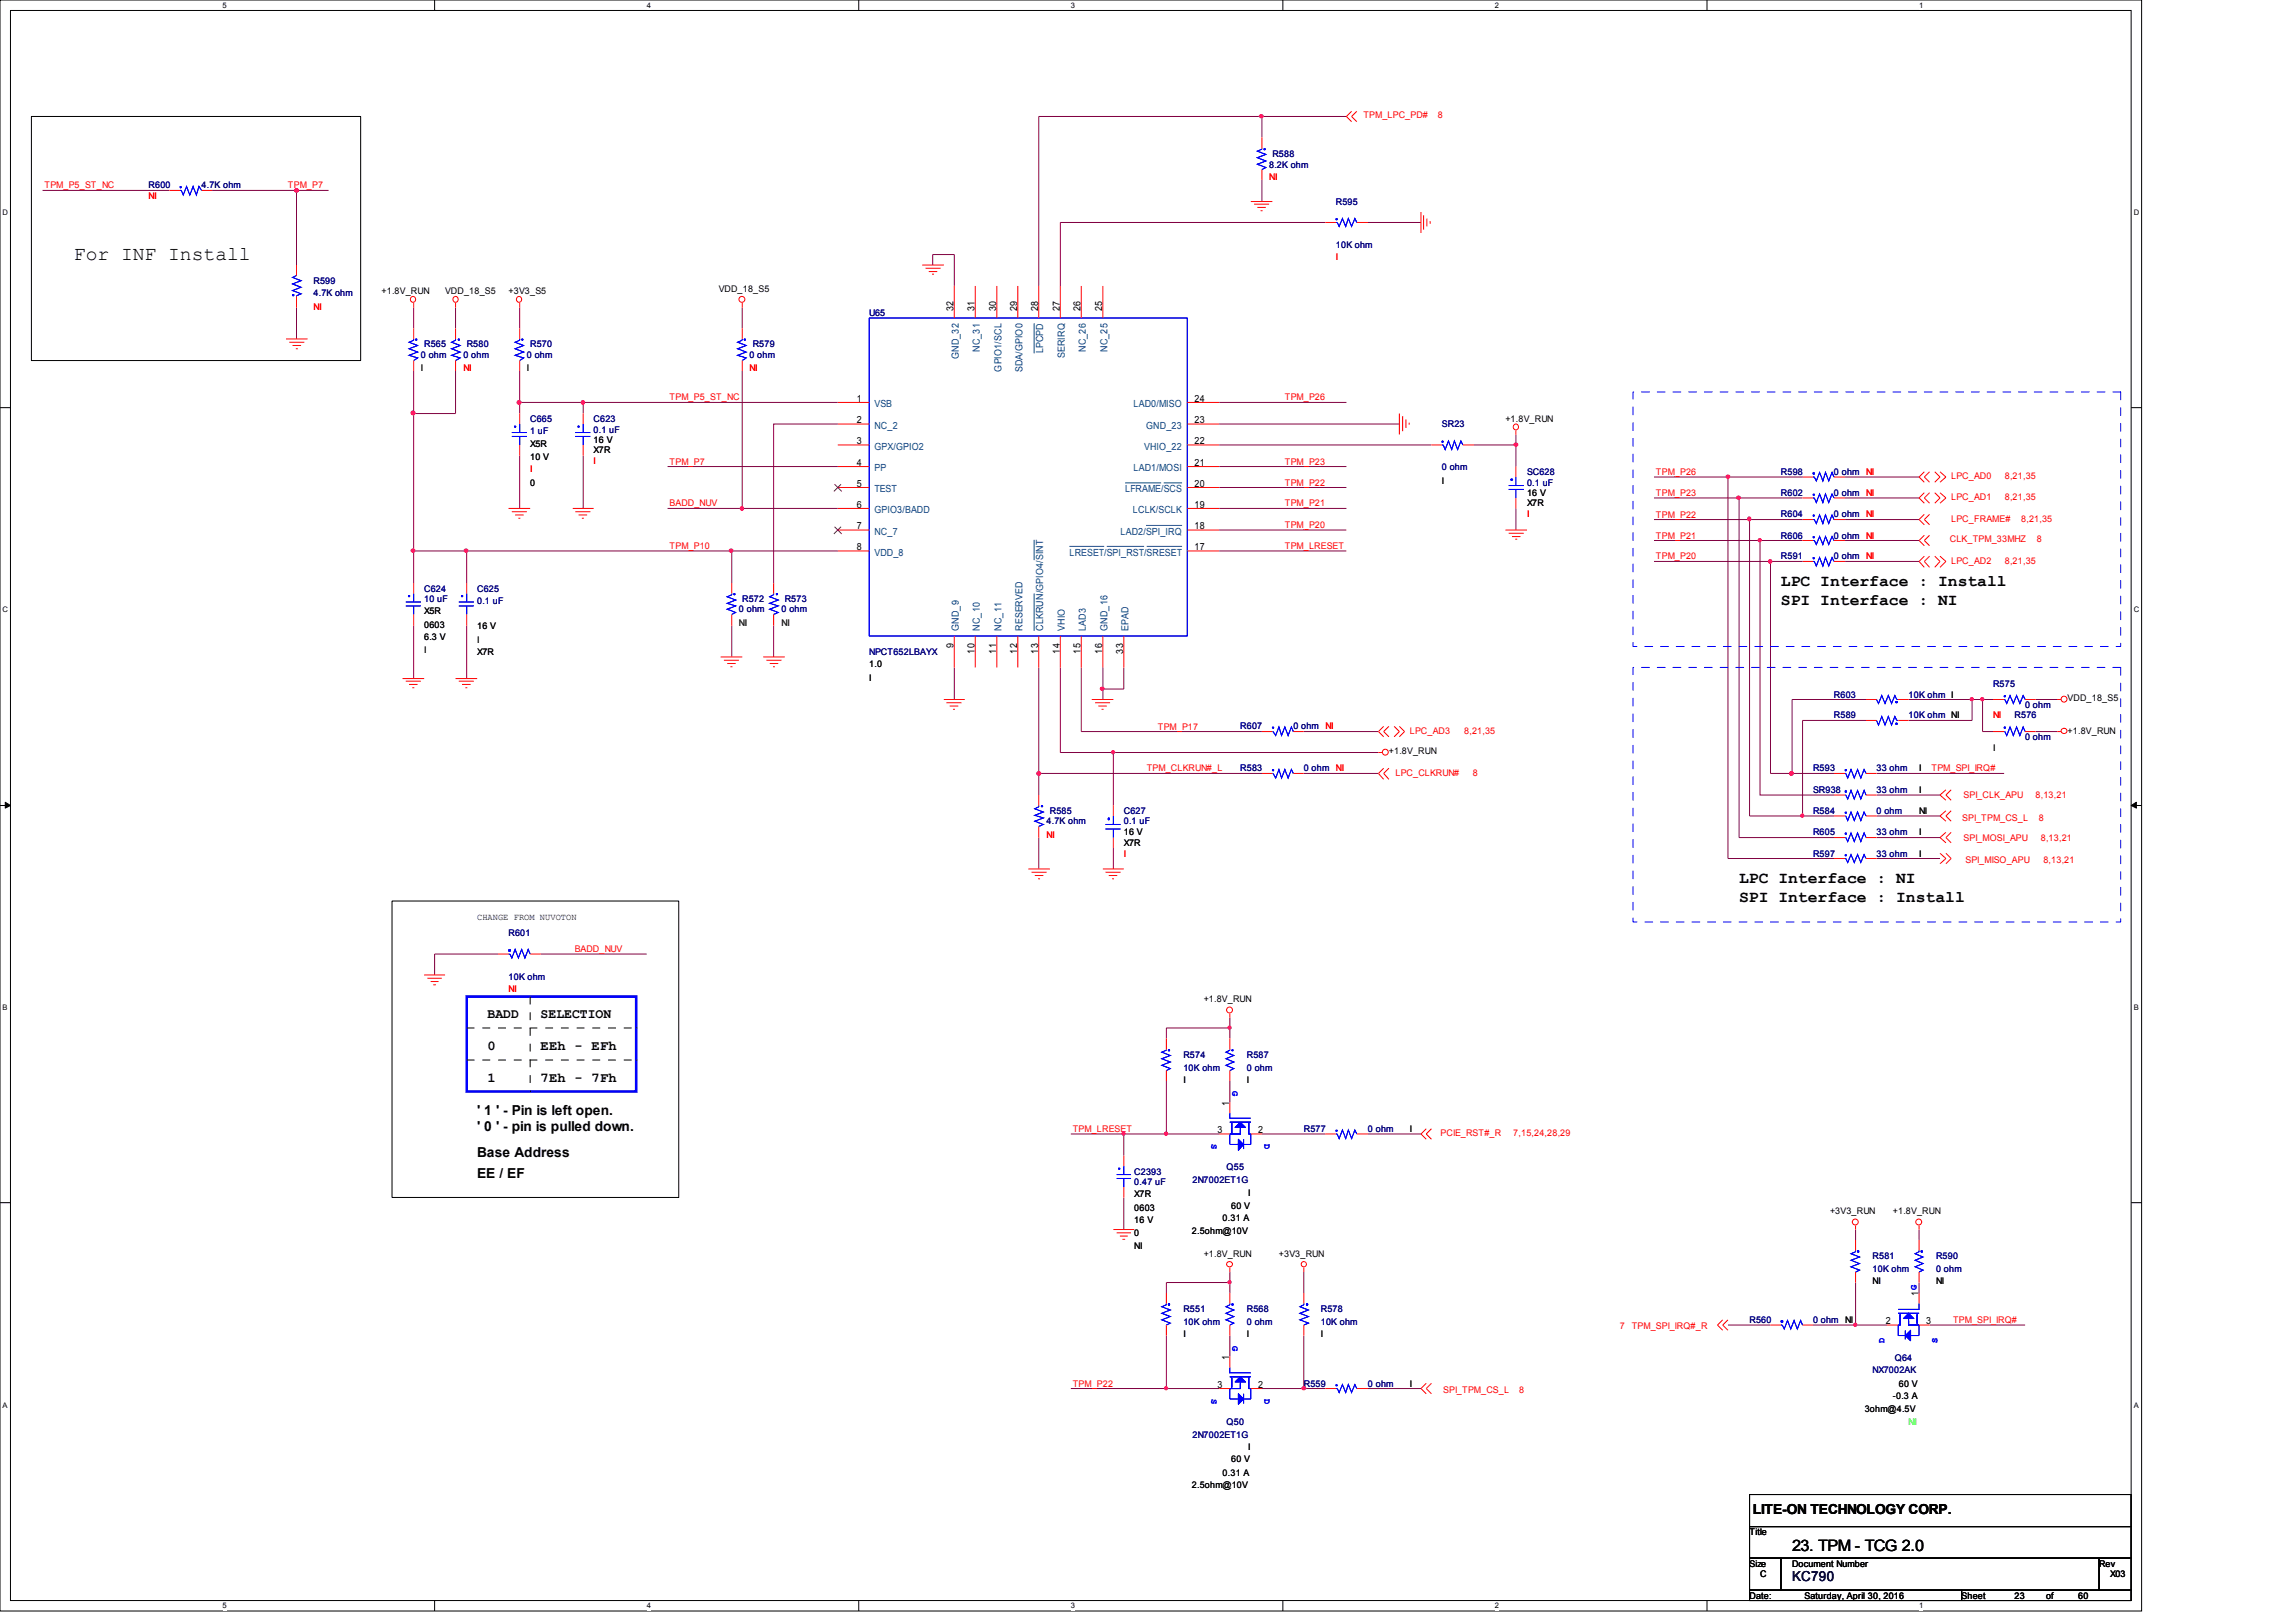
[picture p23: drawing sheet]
<svg xmlns="http://www.w3.org/2000/svg" width="297mm" height="210mm" viewBox="0 0 297 210" stroke-linecap="round" stroke-linejoin="round" font-family="sans-serif">
<defs><g id="words">
<text font-size="2.5" x="9.6" y="33.6">For INF Install</text>
<g font-size="2.1">
<text x="230.4" y="75.9">LPC Interface : Install</text>
<text x="230.4" y="78.3">SPI Interface : NI</text>
<text x="225" y="114.2">LPC Interface : NI</text>
<text x="225" y="116.7">SPI Interface : Install</text>
</g>
<text font-size="2" x="231.8" y="200.7">23. TPM - TCG 2.0</text>
<g font-size="1.8">
<text x="63.1" y="131.7">BADD</text>
<text x="69.9" y="131.7">SELECTION</text>
<text x="63.1" y="135.8">0</text>
<text x="69.9" y="135.8">EEh - EFh</text>
<text x="63.1" y="140">1</text>
<text x="69.9" y="140">7Eh - 7Fh</text>
<text x="61.7" y="144.3">' 1 ' - Pin is left open.</text>
<text x="61.7" y="146.4">' 0 ' - pin is pulled down.</text>
<text x="61.7" y="149.7">Base Address</text>
<text x="61.7" y="152.5">EE / EF</text>
<text x="226.7" y="195.9">LITE-ON TECHNOLOGY CORP.</text>
</g>
<text font-size="1.8" fill="#000040" x="231.8" y="204.6">KC790</text>
<g font-size="1.3">
<text x="123.4" y="40.2" transform="rotate(-90 123.4 40.2)">32</text>
<text x="126.1" y="40.2" transform="rotate(-90 126.1 40.2)">31</text>
<text x="128.9" y="40.2" transform="rotate(-90 128.9 40.2)">30</text>
<text x="131.6" y="40.2" transform="rotate(-90 131.6 40.2)">29</text>
<text x="134.3" y="40.2" transform="rotate(-90 134.3 40.2)">28</text>
<text x="137.1" y="40.2" transform="rotate(-90 137.1 40.2)">27</text>
<text x="139.8" y="40.2" transform="rotate(-90 139.8 40.2)">26</text>
<text x="142.6" y="40.2" transform="rotate(-90 142.6 40.2)">25</text>
<text x="110.8" y="52">1</text>
<text x="154.5" y="52">24</text>
<text x="110.8" y="54.8">2</text>
<text x="110.8" y="57.5">3</text>
<text x="154.5" y="54.8">23</text>
<text x="154.5" y="57.5">22</text>
<text x="110.8" y="60.3">4</text>
<text x="110.8" y="63">5</text>
<text x="110.8" y="65.7">6</text>
<text x="154.5" y="60.3">21</text>
<text x="154.5" y="65.7">19</text>
<text x="154.5" y="63">20</text>
<text x="110.8" y="68.5">7</text>
<text x="110.8" y="71.2">8</text>
<text x="154.5" y="71.2">17</text>
<text x="154.5" y="68.5">18</text>
<text x="123.4" y="83.9" transform="rotate(-90 123.4 83.9)">9</text>
<text x="126.1" y="84.6" transform="rotate(-90 126.1 84.6)">10</text>
<text x="128.9" y="84.6" transform="rotate(-90 128.9 84.6)">11</text>
<text x="131.6" y="84.6" transform="rotate(-90 131.6 84.6)">12</text>
<text x="134.3" y="84.6" transform="rotate(-90 134.3 84.6)">13</text>
<text x="137.1" y="84.6" transform="rotate(-90 137.1 84.6)">14</text>
<text x="139.8" y="84.6" transform="rotate(-90 139.8 84.6)">15</text>
<text x="142.6" y="84.6" transform="rotate(-90 142.6 84.6)">16</text>
<text x="145.3" y="84.6" transform="rotate(-90 145.3 84.6)">33</text>
<text x="159" y="143.1" transform="rotate(-90 159 143.1)">1</text>
<text x="157.5" y="146.6">3</text>
<text x="162.7" y="146.6">2</text>
<text x="248.2" y="167.7" transform="rotate(-90 248.2 167.7)">1 G</text>
<text x="243.9" y="171.4">2</text>
<text x="249.2" y="171.4">3</text>
<text x="157.5" y="179.6">3</text>
<text x="159" y="176" transform="rotate(-90 159 176)">1</text>
<text x="162.7" y="179.6">2</text>
</g>
<g font-size="1.3" fill="#004080">
<text x="124" y="46.5" transform="rotate(-90 124 46.5)">GND_32</text>
<text x="126.7" y="45.6" transform="rotate(-90 126.7 45.6)">NC_31</text>
<text x="135" y="45.7" transform="rotate(-90 135 45.7)">LPCPD</text>
<text x="137.8" y="46.3" transform="rotate(-90 137.8 46.3)">SERIRQ</text>
<text x="140.5" y="45.6" transform="rotate(-90 140.5 45.6)">NC_26</text>
<text x="143.3" y="45.6" transform="rotate(-90 143.3 45.6)">NC_25</text>
<text x="113.1" y="52.7">VSB</text>
<text x="129.5" y="48.1" transform="rotate(-90 129.5 48.1)">GPIO1/SCL</text>
<text x="132.2" y="48.2" transform="rotate(-90 132.2 48.2)">SDA/GPIO0</text>
<text x="146.6" y="52.7">LAD0/MISO</text>
<text x="113.1" y="55.5">NC_2</text>
<text x="113.1" y="58.2">GPX/GPIO2</text>
<text x="148" y="58.2">VHIO_22</text>
<text x="148.3" y="55.5">GND_23</text>
<text x="113.1" y="61">PP</text>
<text x="113.1" y="63.7">TEST</text>
<text x="145.5" y="63.7">LFRAME/SCS</text>
<text x="146.6" y="61">LAD1/MOSI</text>
<text x="113.1" y="66.4">GPIO3/BADD</text>
<text x="113.1" y="69.2">NC_7</text>
<text x="113.1" y="71.9">VDD_8</text>
<text x="138.3" y="71.9">LRESET/SPI_RST/SRESET</text>
<text x="144.9" y="69.2">LAD2/SPI_IRQ</text>
<text x="146.6" y="66.4">LCLK/SCLK</text>
<text x="124" y="81.6" transform="rotate(-90 124 81.6)">GND_9</text>
<text x="126.7" y="81.6" transform="rotate(-90 126.7 81.6)">NC_10</text>
<text x="129.5" y="81.6" transform="rotate(-90 129.5 81.6)">NC_11</text>
<text x="132.2" y="81.6" transform="rotate(-90 132.2 81.6)">RESERVED</text>
<text x="135" y="81.6" transform="rotate(-90 135 81.6)">CLKRUN/GPIO4/SINT</text>
<text x="137.8" y="81.6" transform="rotate(-90 137.8 81.6)">VHIO</text>
<text x="140.5" y="81.6" transform="rotate(-90 140.5 81.6)">LAD3</text>
<text x="143.3" y="81.6" transform="rotate(-90 143.3 81.6)">GND_16</text>
<text x="146" y="81.6" transform="rotate(-90 146 81.6)">EPAD</text>
</g>
<g font-size="1.2" fill="#f00">
<text x="176.4" y="15.3">TPM_LPC_PD#</text>
<text x="186" y="15.3">8</text>
<text x="164.2" y="23.3">NI</text>
<text x="5.8" y="24.4">TPM_P5_ST_NC</text>
<text x="19.2" y="25.7">NI</text>
<text x="37.3" y="24.4">TPM_P7</text>
<text x="172.8" y="33.7">I</text>
<text x="40.6" y="40">NI</text>
<text x="59.9" y="48">NI</text>
<text x="86.6" y="51.8">TPM_P5_ST_NC</text>
<text x="96.9" y="48">NI</text>
<text x="166.2" y="51.8">TPM_P26</text>
<text x="68.6" y="61.1">I</text>
<text x="76.8" y="60">I</text>
<text x="86.6" y="60.1">TPM_P7</text>
<text x="86.6" y="65.5">BADD_NUV</text>
<text x="166.2" y="62.8">TPM_P22</text>
<text x="166.2" y="65.5">TPM_P21</text>
<text x="166.2" y="60.1">TPM_P23</text>
<text x="214.2" y="61.5">TPM_P26</text>
<text x="214.2" y="64.2">TPM_P23</text>
<text x="252.4" y="64.7">LPC_AD1</text>
<text x="252.4" y="62">LPC_AD0</text>
<text x="259.3" y="64.7">8,21,35</text>
<text x="259.3" y="62">8,21,35</text>
<text x="86.6" y="71">TPM_P10</text>
<text x="166.2" y="71">TPM_LRESET</text>
<text x="166.2" y="68.3">TPM_P20</text>
<text x="197.5" y="66.9">I</text>
<text x="214.2" y="69.7">TPM_P21</text>
<text x="214.2" y="67">TPM_P22</text>
<text x="252.2" y="70.2">CLK_TPM_33MHZ</text>
<text x="252.4" y="67.5">LPC_FRAME#</text>
<text x="261.5" y="67.5">8,21,35</text>
<text x="263.5" y="70.2">8</text>
<text x="214.2" y="72.4">TPM_P20</text>
<text x="252.4" y="73">LPC_AD2</text>
<text x="259.3" y="73">8,21,35</text>
<text x="149.8" y="94.4">TPM_P17</text>
<text x="182.4" y="94.9">LPC_AD3</text>
<text x="189.4" y="94.9">8,21,35</text>
<text x="257.8" y="93">NI</text>
<text x="148.3" y="99.8">TPM_CLKRUN#_L</text>
<text x="180.5" y="100.4">LPC_CLKRUN#</text>
<text x="190.5" y="100.4">8</text>
<text x="249.9" y="99.8">TPM_SPI_IRQ#</text>
<text x="253.8" y="106.2">SPI_TPM_CS_L</text>
<text x="254" y="103.3">SPI_CLK_APU</text>
<text x="263.3" y="103.3">8,13,21</text>
<text x="263.7" y="106.2">8</text>
<text x="135.4" y="108.4">NI</text>
<text x="145.4" y="110.8">I</text>
<text x="254" y="108.8">SPI_MOSI_APU</text>
<text x="254.3" y="111.7">SPI_MISO_APU</text>
<text x="264" y="108.8">8,13,21</text>
<text x="264.3" y="111.7">8,13,21</text>
<text x="74.3" y="123.2">BADD_NUV</text>
<text x="65.8" y="128.4">NI</text>
<text x="138.8" y="146.5">TPM_LRESET</text>
<text x="186.4" y="147">PCIE_RST#_R</text>
<text x="195.7" y="147">7,15,24,28,29</text>
<text x="209.6" y="172">7</text>
<text x="211.1" y="172">TPM_SPI_IRQ#_R</text>
<text x="252.6" y="171.2">TPM_SPI_IRQ#</text>
<text x="138.8" y="179.4">TPM_P22</text>
<text x="186.7" y="180.3">SPI_TPM_CS_L</text>
<text x="196.5" y="180.3">8</text>
</g>
<g font-size="1.2" fill="#000080">
<text x="164.2" y="21.7">8.2K ohm</text>
<text x="164.6" y="20.3">R588</text>
<text x="19.2" y="24.4">R600</text>
<text x="26.1" y="24.4">4.7K ohm</text>
<text x="172.8" y="26.5">R595</text>
<text x="172.8" y="32.1">10K ohm</text>
<text x="40.6" y="36.7">R599</text>
<text x="40.6" y="38.4">4.7K ohm</text>
<text x="112.4" y="40.9">U65</text>
<text x="54.4" y="46.3">0 ohm</text>
<text x="54.9" y="45">R565</text>
<text x="59.9" y="46.3">0 ohm</text>
<text x="60.4" y="45">R580</text>
<text x="68.2" y="46.3">0 ohm</text>
<text x="68.6" y="45">R570</text>
<text x="96.9" y="46.3">0 ohm</text>
<text x="97.4" y="45">R579</text>
<text x="68.6" y="54.6">C665</text>
<text x="68.6" y="56.2">1 uF</text>
<text x="76.8" y="54.6">C623</text>
<text x="76.8" y="56">0.1 uF</text>
<text x="186.5" y="55.3">SR23</text>
<text x="186.5" y="60.9">0 ohm</text>
<text x="197.5" y="61.5">SC628</text>
<text x="197.5" y="62.8">0.1 uF</text>
<text x="230.4" y="64.2">R602</text>
<text x="230.4" y="61.5">R598</text>
<text x="237.2" y="64.2">0 ohm NI</text>
<text x="237.2" y="61.5">0 ohm NI</text>
<text x="230.4" y="66.9">R604</text>
<text x="230.4" y="69.7">R606</text>
<text x="237.2" y="66.9">0 ohm NI</text>
<text x="237.2" y="69.7">0 ohm NI</text>
<text x="54.9" y="76.5">C624</text>
<text x="54.9" y="77.9">10 uF</text>
<text x="61.7" y="76.5">C625</text>
<text x="96" y="77.9">R572</text>
<text x="101.5" y="77.9">R573</text>
<text x="230.4" y="72.4">R591</text>
<text x="237.2" y="72.4">0 ohm NI</text>
<text x="61.7" y="78.1">0.1 uF</text>
<text x="95.6" y="79.2">0 ohm</text>
<text x="101.1" y="79.2">0 ohm</text>
<text x="112.4" y="84.8">NPCT652LBAYX</text>
<text x="257.8" y="88.9">R575</text>
<text x="160.4" y="94.3">R607</text>
<text x="167.3" y="94.3">0 ohm NI</text>
<text x="237.2" y="90.3">R603</text>
<text x="237.2" y="93">R589</text>
<text x="246.9" y="90.3">10K ohm I</text>
<text x="246.9" y="93">10K ohm NI</text>
<text x="260.6" y="93">R576</text>
<text x="262" y="91.6">0 ohm</text>
<text x="262" y="95.8">0 ohm</text>
<text x="160.4" y="99.8">R583</text>
<text x="168.7" y="99.8">0 ohm NI</text>
<text x="234.5" y="99.8">R593</text>
<text x="242.7" y="99.8">33 ohm</text>
<text x="135.4" y="106.7">4.7K ohm</text>
<text x="135.8" y="105.3">R585</text>
<text x="145.4" y="105.3">C627</text>
<text x="145.4" y="106.7">0.1 uF</text>
<text x="234.5" y="105.3">R584</text>
<text x="234.5" y="102.6">SR938</text>
<text x="242.7" y="105.3">0 ohm</text>
<text x="242.7" y="102.6">33 ohm</text>
<text x="234.5" y="108">R605</text>
<text x="234.5" y="110.8">R597</text>
<text x="242.7" y="108">33 ohm</text>
<text x="242.7" y="110.8">33 ohm</text>
<text x="65.8" y="121.1">R601</text>
<text x="65.8" y="126.7">10K ohm</text>
<text x="153.1" y="136.9">R574</text>
<text x="161.3" y="136.9">R587</text>
<text x="153.1" y="138.5">10K ohm</text>
<text x="161.3" y="138.5">0 ohm</text>
<text x="168.7" y="146.5">R577</text>
<text x="177" y="146.5">0 ohm</text>
<text x="146.7" y="152">C2393</text>
<text x="146.7" y="153.3">0.47 uF</text>
<text x="154.3" y="153.1">2N7002ET1G</text>
<text x="158.7" y="151.4">Q55</text>
<text x="242.2" y="162.9">R581</text>
<text x="242.2" y="164.6">10K ohm</text>
<text x="250.4" y="162.9">R590</text>
<text x="250.4" y="164.6">0 ohm</text>
<text x="153.1" y="169.8">R551</text>
<text x="153.1" y="171.5">10K ohm</text>
<text x="161.3" y="169.8">R568</text>
<text x="161.3" y="171.5">0 ohm</text>
<text x="170.9" y="169.8">R578</text>
<text x="170.9" y="171.5">10K ohm</text>
<text x="226.3" y="171.2">R560</text>
<text x="234.5" y="171.2">0 ohm NI</text>
<text x="168.7" y="179.4">R559</text>
<text x="177" y="179.4">0 ohm</text>
<text x="242.2" y="177.7">NX7002AK</text>
<text x="245.1" y="176.1">Q64</text>
<text x="158.7" y="184.3">Q50</text>
<text x="154.3" y="186">2N7002ET1G</text>
</g>
<g font-size="1.2">
<text x="49.4" y="38.1">+1.8V_RUN</text>
<text x="57.6" y="38.1">VDD_18_S5</text>
<text x="65.8" y="38.1">+3V3_S5</text>
<text x="93" y="37.8">VDD_18_S5</text>
<text x="68.6" y="57.8">X5R</text>
<text x="68.6" y="59.5">10 V</text>
<text x="76.8" y="57.3">16 V</text>
<text x="76.8" y="58.7">X7R</text>
<text x="194.7" y="54.6">+1.8V_RUN</text>
<text x="68.6" y="62.8">0</text>
<text x="186.5" y="62.6">I</text>
<text x="197.5" y="64.2">16 V</text>
<text x="197.5" y="65.5">X7R</text>
<text x="54.9" y="79.5">X5R</text>
<text x="54.9" y="81.2">0603</text>
<text x="54.9" y="82.8">6.3 V</text>
<text x="61.7" y="81.4">16 V</text>
<text x="61.7" y="84.8">X7R</text>
<text x="112.4" y="86.4">1.0</text>
<text x="112.4" y="88.1">I</text>
<text x="267.5" y="90.8">VDD_18_S5</text>
<text x="267.5" y="94.9">+1.8V_RUN</text>
<text x="179.7" y="97.6">+1.8V_RUN</text>
<text x="248.2" y="99.8">I</text>
<text x="248.2" y="105.3">NI</text>
<text x="248.2" y="102.6">I</text>
<text x="145.4" y="108">16 V</text>
<text x="145.4" y="109.5">X7R</text>
<text x="248.2" y="108">I</text>
<text x="248.2" y="110.8">I</text>
<text x="61.7" y="119">CHANGE FROM NUVOTON</text>
<text x="155.7" y="129.7">+1.8V_RUN</text>
<text x="153.1" y="140.1">I</text>
<text x="161.3" y="140.1">I</text>
<text x="182.4" y="146.5">I</text>
<text x="146.7" y="154.9">X7R</text>
<text x="161.5" y="154.7">I</text>
<text x="146.7" y="156.6">0603</text>
<text x="146.7" y="158.2">16 V</text>
<text x="146.7" y="159.9">0</text>
<text x="146.7" y="161.5">NI</text>
<text x="154.2" y="159.7">2.5ohm@10V</text>
<text x="158.2" y="158">0.31 A</text>
<text x="159.3" y="156.4">60 V</text>
<text x="236.7" y="157.1">+3V3_RUN</text>
<text x="244.9" y="157.1">+1.8V_RUN</text>
<text x="155.7" y="162.6">+1.8V_RUN</text>
<text x="165.4" y="162.6">+3V3_RUN</text>
<text x="242.2" y="166.2">NI</text>
<text x="250.4" y="166.2">NI</text>
<text x="153.1" y="173.1">I</text>
<text x="161.3" y="173.1">I</text>
<text x="170.9" y="173.1">I</text>
<text x="182.4" y="179.4">I</text>
<text x="245.6" y="179.4">60 V</text>
<text x="241.2" y="182.7">3ohm@4.5V</text>
<text x="244.9" y="181">-0.3 A</text>
<text x="158.2" y="190.9">0.31 A</text>
<text x="159.3" y="189.2">60 V</text>
<text x="161.5" y="187.6">I</text>
<text x="154.2" y="192.5">2.5ohm@10V</text>
<text x="226.3" y="198.6">Title</text>
<text x="226.3" y="202.7">Size</text>
<text x="231.8" y="202.7">Document Number</text>
<text x="271.5" y="202.7">Rev</text>
<text x="226.3" y="206.8">Date:</text>
<text x="227.7" y="204">C</text>
<text x="233.4" y="206.8">Saturday, April 30, 2016</text>
<text x="253.7" y="206.8">Sheet</text>
<text x="260.6" y="206.8">23</text>
<text x="264.7" y="206.8">of</text>
<text x="268.8" y="206.8">60</text>
<text x="273" y="204">X03</text>
</g>
<g font-size="1.2" fill="#008000">
<text x="54.4" y="48">I</text>
<text x="68.2" y="48">I</text>
<text x="61.7" y="83.1">I</text>
<text x="95.6" y="80.9">NI</text>
<text x="101.1" y="80.9">NI</text>
<text x="54.9" y="84.5">I</text>
<text x="257.8" y="97.1">I</text>
</g>
<g font-size="1.2" fill="#00f">
<text x="159.4" y="141.2" transform="rotate(90 159.4 141.2)">G</text>
<text x="156.7" y="148.1" transform="rotate(90 156.7 148.1)">S</text>
<text x="163.6" y="148.1" transform="rotate(90 163.6 148.1)">D</text>
<text x="247.9" y="166.9" transform="rotate(-90 247.9 166.9)">G</text>
<text x="243.8" y="173.7" transform="rotate(-90 243.8 173.7)">D</text>
<text x="250.6" y="173.7" transform="rotate(-90 250.6 173.7)">S</text>
<text x="159.4" y="174.2" transform="rotate(90 159.4 174.2)">G</text>
<text x="156.7" y="181" transform="rotate(90 156.7 181)">S</text>
<text x="163.6" y="181" transform="rotate(90 163.6 181)">D</text>
</g>
<text font-size="1.2" fill="#0f0" x="246.9" y="184.3">NI</text>
<g font-size="1">
<text x="28.8" y="1">5</text>
<text x="83.7" y="1">4</text>
<text x="138.5" y="1">3</text>
<text x="193.4" y="1">2</text>
<text x="248.2" y="1">1</text>
<text x=".3" y="27.9">D</text>
<text x="276" y="27.9">D</text>
<text x=".3" y="79.2">C</text>
<text x="276" y="79.2">C</text>
<text x=".3" y="130.7">B</text>
<text x="276" y="130.7">B</text>
<text x=".3" y="182.1">A</text>
<text x="276" y="182.1">A</text>
<text x="28.8" y="208.1">5</text>
<text x="83.7" y="208.1">4</text>
<text x="138.5" y="208.1">3</text>
<text x="193.4" y="208.1">2</text>
<text x="248.2" y="208.1">1</text>
</g>
</g></defs>
<path d="M0 0h277v208.4h-277zM1.4 1.4h274.3v205.7h-274.3z" fill="none" stroke="#000" stroke-width=".13"/>
<g fill="#fff">
<path d="M28.8 .2h.5v1.1h-.5z" fill-rule="evenodd"/>
<path d="M28.8 207.3h.5v1.1h-.5z" fill-rule="evenodd"/>
</g>
<path d="M56.2 0v1.4M56.2 207.1v1.3" fill="none" stroke="#000" stroke-width=".13"/>
<g fill="#fff">
<path d="M83.7 .2h.5v1.1h-.5z" fill-rule="evenodd"/>
<path d="M83.7 207.3h.5v1.1h-.5z" fill-rule="evenodd"/>
</g>
<path d="M111.1 0v1.4M111.1 207.1v1.3" fill="none" stroke="#000" stroke-width=".13"/>
<g fill="#fff">
<path d="M138.5 .2h.5v1.1h-.5z" fill-rule="evenodd"/>
<path d="M138.5 207.3h.5v1.1h-.5z" fill-rule="evenodd"/>
</g>
<path d="M165.9 0v1.4M165.9 207.1v1.3" fill="none" stroke="#000" stroke-width=".13"/>
<g fill="#fff">
<path d="M193.4 .2h.5v1.1h-.5z" fill-rule="evenodd"/>
<path d="M193.4 207.3h.5v1.1h-.5z" fill-rule="evenodd"/>
</g>
<path d="M220.8 0v1.4M220.8 207.1v1.3" fill="none" stroke="#000" stroke-width=".13"/>
<g fill="#fff">
<path d="M248.2 .2h.6v1.1h-.6z" fill-rule="evenodd"/>
<path d="M248.2 207.3h.6v1.1h-.6z" fill-rule="evenodd"/>
<path d="M.3 27h.6v1.1h-.6z" fill-rule="evenodd"/>
<path d="M276 27h.6v1.1h-.6z" fill-rule="evenodd"/>
<path d="M.3 78.4h.6v1.1h-.6z" fill-rule="evenodd"/>
<path d="M276 78.4h.6v1.1h-.6z" fill-rule="evenodd"/>
</g>
<path d="M0 52.7h1.4M275.7 52.7h1.3" fill="none" stroke="#000" stroke-width=".13"/>
<g fill="#fff">
<path d="M.3 129.9h.6v1.1h-.6z" fill-rule="evenodd"/>
<path d="M276 129.9h.6v1.1h-.6z" fill-rule="evenodd"/>
</g>
<path d="M0 104.2h1.4M275.7 104.2h1.3" fill="none" stroke="#000" stroke-width=".13"/>
<path d="M.7 103.8l.7 .4-.7 .4zM275.7 104.2l.7-.4v.8z" fill="#000" stroke="#000" stroke-width=".13"/>
<g fill="#fff">
<path d="M.3 181.3h.6v1.1h-.6z" fill-rule="evenodd"/>
<path d="M276 181.3h.6v1.1h-.6z" fill-rule="evenodd"/>
</g>
<path d="M4.1 15.1h42.6v31.6h-42.6zM50.7 116.6h37.1v38.3h-37.1zM0 155.6h1.4M275.7 155.6h1.3M226.3 193.4h49.4v4.1h-49.4zM226.3 197.5h49.4v4.1h-49.4zM226.3 201.6h4.1v4.1h-4.1zM226.3 205.7h27.4v1.4h-27.4zM230.4 201.6h41.1v4.1h-41.1zM253.7 205.7h22v1.4h-22zM271.5 201.6h4.2v4.1h-4.2z" fill="none" stroke="#000" stroke-width=".13"/>
<g fill="none" stroke="#800040" stroke-width=".13">
<path d="M163.2 15.1h11M163.2 15.1h-28.8v21.9M163.2 15.1v2.7M5.5 24.6h16.4M27.4 24.6h15.1M38.4 24.6v9.7M38.4 39.8v4.1M53.5 39.8v2.7M58.9 39.8v2.7M67.2 39.8v2.7M96 39.8v2.7M120.6 34.3v-1.4h2.8v4.1"/>
<path d="M163.2 23.3v2.8M171.4 28.8h-34.2v8.2M177 28.8h6.8M53.5 53.5v17.8M53.5 48v5.5M58.9 48v5.5h-5.4M67.2 52.1h8.2v1.4M67.2 48v4.1M67.2 58.9v6.9M67.2 52.1v1.4M75.4 58.9v6.9M75.4 52.1h33"/>
<path d="M96 48v17.8M108.4 54.9h-8.3v20.5M157.7 52.1h16.5M157.7 54.9h23.3M157.7 57.6h27.5M190.7 57.6h5.4M196.1 56.2v4.2M53.5 71.3v4.1M53.5 71.3h6.9v4.1M60.4 71.3h34.3M86.4 65.8h9.6M86.4 60.4h22"/>
<path d="M94.7 71.3v4.1M94.7 71.3h13.7M96 65.8h12.4M157.7 63.1h16.5M157.7 71.3h16.5M157.7 65.8h16.5M157.7 68.6h16.5M157.7 60.4h16.5M196.1 65.8v2.8M214 61.7h9.5M214 69.9h13.7v33h9.5M214 64.4h11"/>
<path d="M214 72.6h15M214 67.2h12.3M223.5 61.7v49.4h13.7M223.5 61.7h9.7M225 64.4v44h12.2M225 64.4h8.2M226.3 67.2v38.4h6.9M226.3 67.2h6.9M227.7 69.9h5.5M229 72.6v27.5h2.8M229 72.6h4.2M238.7 69.9h9.5"/>
<path d="M238.7 61.7h9.5M238.7 67.2h9.5M238.7 64.4h9.5M238.7 72.6h9.5M53.5 80.9v6.9M60.4 80.9v6.9M94.7 80.9v4.1M100.1 80.9v4.1M123.4 86.4v4.1M134.4 86.4v13.7M137.2 86.4v11h6.8v6.8M139.9 86.4v8.3h23.3"/>
<path d="M142.7 86.4v2.8M142.7 89.2v1.3M144 97.4h34.3M145.4 86.4v2.8h-2.7M168.7 94.7h9.6M241.4 90.5h-9.6v9.6M241.4 93.2h-8.2v12.4M246.9 90.5h8.2M255.1 90.5v2.7h-8.2M255.1 90.5h1.4M256.5 90.5h1.3M256.5 90.5v4.2h1.3"/>
<path d="M263.3 90.5h2.8M263.3 94.7h2.8M134.4 100.1h28.8M134.4 108.4v4M134.4 100.1v2.8M144 109.7v2.7M168.7 100.1h9.6M231.8 100.1h5.4M233.2 105.6h4M242.7 102.9h8.3M242.7 105.6h8.3M242.7 108.4h8.3"/>
<path d="M242.7 111.1h8.3M242.7 100.1h16.5M64.4 123.4h-8.2v2.8M69.9 123.4h13.8M150.9 139.9v6.8h-5.5M159.1 133v1.4M159.1 139.9v2.8M159.1 133h-8.2v1.4M159.1 131.7v1.3M138.5 146.7h6.9v2.8M145.4 154.9v4.2M150.9 146.7h6.8"/>
<path d="M163.2 146.7h8.3M177 146.7h6.8M240 159.1v1.3M248.2 159.1v1.3M150.9 172.8v6.9h-12.4M150.9 179.7h6.8M159.1 165.9v1.4M159.1 172.8v2.7M159.1 165.9h-8.2v1.4M159.1 164.6v1.3M163.2 179.7h5.5M168.7 164.6v2.7"/>
<path d="M168.7 172.8v6.9h2.7M177 179.7h6.8M223.5 171.4h5.5M234.5 171.4h5.5M240 171.4h4.1M240 165.9v5.5M248.2 165.9v1.4M249.6 171.4h12.4"/>
</g>
<g fill="#f0f" stroke="#f0f" stroke-width=".13">
<path d="M223.3 61.5h.4l.1 .2-.1 .1h-.4v-.1z" fill-rule="evenodd"/>
<path d="M224.7 64.2h.4v.2v.1h-.4l-.1-.1z" fill-rule="evenodd"/>
<path d="M53.2 71.1h.4l.1 .1-.1 .2h-.4v-.2z" fill-rule="evenodd"/>
<path d="M94.4 71.1h.4v.1v.2h-.4l-.1-.2z" fill-rule="evenodd"/>
<path d="M163 14.9h.3l.1 .1-.1 .2h-.3l-.1-.2z" fill-rule="evenodd"/>
<path d="M142.4 89h.4v.1v.2h-.4l-.1-.2z" fill-rule="evenodd"/>
<path d="M60.1 71.1h.4v.1v.2h-.4l-.1-.2z" fill-rule="evenodd"/>
<path d="M195.9 57.4h.4v.1v.2h-.4l-.1-.2z" fill-rule="evenodd"/>
<path d="M168.5 179.5h.3l.1 .1-.1 .2h-.3l-.1-.2z" fill-rule="evenodd"/>
<path d="M223.3 61.5h.4l.1 .2-.1 .1h-.4v-.1z" fill-rule="evenodd"/>
<path d="M224.7 64.2h.4v.2v.1h-.4l-.1-.1z" fill-rule="evenodd"/>
<path d="M53.2 71.1h.4l.1 .1-.1 .2h-.4v-.2z" fill-rule="evenodd"/>
<path d="M94.4 71.1h.4v.1v.2h-.4l-.1-.2z" fill-rule="evenodd"/>
<path d="M163 14.9h.3l.1 .1-.1 .2h-.3l-.1-.2z" fill-rule="evenodd"/>
<path d="M142.4 89h.4v.1v.2h-.4l-.1-.2z" fill-rule="evenodd"/>
<path d="M60.1 71.1h.4v.1v.2h-.4l-.1-.2z" fill-rule="evenodd"/>
<path d="M195.9 57.4h.4v.1v.2h-.4l-.1-.2z" fill-rule="evenodd"/>
<path d="M168.5 179.5h.3l.1 .1-.1 .2h-.3l-.1-.2z" fill-rule="evenodd"/>
<circle cx="227.6" cy="69.9" r=".21"/>
<circle cx="233.1" cy="105.5" r=".21"/>
<circle cx="255.1" cy="90.5" r=".21"/>
<circle cx="226.2" cy="67.1" r=".24"/>
<circle cx="229" cy="72.6" r=".24"/>
<circle cx="231.7" cy="100.1" r=".25"/>
<circle cx="144" cy="97.3" r=".21"/>
<circle cx="134.4" cy="100.1" r=".25"/>
<circle cx="38.4" cy="24.6" r=".25"/>
<circle cx="67.1" cy="52.1" r=".25"/>
<circle cx="53.4" cy="53.4" r=".25"/>
<circle cx="75.4" cy="52.1" r=".24"/>
<circle cx="95.9" cy="65.8" r=".24"/>
<circle cx="256.4" cy="90.5" r=".21"/>
<circle cx="150.8" cy="179.6" r=".21"/>
<circle cx="159" cy="165.9" r=".21"/>
<circle cx="150.8" cy="146.7" r=".21"/>
<circle cx="159" cy="133" r=".21"/>
<circle cx="145.3" cy="146.7" r=".21"/>
<circle cx="240" cy="171.4" r=".21"/>
</g>
<g fill="none" stroke="#f00" stroke-width=".13">
<path d="M163.2 17.8v1.4M174.8 14.4l-.6 .7 .6 .6M175.5 14.4l-.7 .7 .7 .6M21.9 24.6h1.4M26.1 24.6h1.3M38.4 34.3v1.3M38.4 38.4v1.4M53.5 39.2v.6M58.9 39.2v.6M67.2 39.2v.6M96 39.2v.6M119.3 34.3h2.8"/>
<path d="M119.7 34.7h2M120.1 35.1h1.1M120.6 35.5h.2M123.4 37v4.1M126.2 37v4.1M128.9 37v4.1M131.7 37v4.1M134.4 37v4.1M137.2 37v4.1M139.9 37v4.1M142.7 37v4.1M161.8 26.1h2.8"/>
<path d="M162.2 26.4h2M162.6 26.8h1.1M163.1 27.3h.2M163.2 21.9v1.4M171.4 28.8h1.4M175.5 28.8h1.5M183.8 27.4v2.7M184.1 27.9v1.8M184.6 28.3v1M185 28.6v.4M37 43.9h2.8M37.4 44.3h2"/>
<path d="M37.8 44.7h1.1M38.3 45.1h.2M53.5 42.5v1.4M53.5 46.7v1.3M58.9 42.5v1.4M58.9 46.7v1.3M67.2 42.5v1.4M67.2 46.7v1.3M67.2 53.5v1.4M67.2 57.6v1.3M75.4 53.5v1.4M75.4 57.6v1.3"/>
<path d="M96 42.5v1.4M96 46.7v1.3M108.4 57.6h4M108.4 52.1h4M108.4 54.9h4M153.6 57.6h4.1M153.6 52.1h4.1M153.6 54.9h4.1M181 53.5v2.7M181.4 53.8v2M181.9 54.3v1.1M182.3 54.7v.2"/>
<path d="M185.2 57.6h1.3M189.2 57.6h1.5M196.1 55.7v.5M53.5 75.4v1.4M53.5 79.5v1.4M60.4 75.4v1.4M60.4 79.5v1.4M65.8 65.8h2.8M66.2 66.2h2M66.6 66.6h1.1M67.1 67.1h.2M74.1 65.8h2.7"/>
<path d="M74.4 66.2h2M74.8 66.6h1.1M75.3 67.1h.2M94.7 75.4v1.4M94.7 79.5v1.4M100.1 75.4v1.4M100.1 79.5v1.4M108.4 60.4h4M108.4 63.1h4M108.4 65.8h4M108.4 68.6h4M108.4 71.3h4"/>
<path d="M153.6 60.4h4.1M153.6 63.1h4.1M153.6 65.8h4.1M153.6 68.6h4.1M153.6 71.3h4.1M194.7 68.6h2.8M195.2 69h1.9M195.6 69.4h1.1M196 69.8h.3M196.1 60.4v1.3M196.1 64.4v1.4M233.2 64.4h1.3"/>
<path d="M233.2 72.6h1.3M233.2 67.2h1.3M233.2 69.9h1.3M233.2 61.7h1.3M237.2 64.4h1.5M237.2 72.6h1.5M237.2 67.2h1.5M237.2 69.9h1.5M237.2 61.7h1.5M248.9 69.3l-.7 .6 .7 .7M248.9 63.8l-.7 .6 .7 .7M248.9 72l-.7 .6 .7 .8"/>
<path d="M248.9 61l-.7 .7 .7 .7M248.9 66.5l-.7 .7 .7 .7M249.6 69.3l-.7 .6 .7 .7M249.6 63.8l-.7 .6 .7 .7M249.6 72l-.7 .6 .7 .8M249.6 61l-.7 .7 .7 .7M249.6 66.5l-.7 .7 .7 .7M250.3 63.8l.7 .6-.7 .7M250.3 72l.7 .6-.7 .8M250.3 61l.7 .7-.7 .7M251 63.8l.7 .6-.7 .7M251 72l.7 .6-.7 .8"/>
<path d="M251 61l.7 .7-.7 .7M52.1 87.8h2.8M52.5 88.1h1.9M52.9 88.6h1.1M53.3 89h.3M58.9 87.8h2.8M59.4 88.1h1.9M59.8 88.6h1.1M60.2 89h.3M93.2 85h2.8M93.6 85.4h2M94.1 85.9h1.1"/>
<path d="M94.5 86.3h.2M98.7 85h2.8M99.1 85.4h2M99.6 85.9h1.1M100 86.3h.2M122.1 90.5h2.7M122.4 90.9h2M122.9 91.4h1.1M123.3 91.8h.2M123.4 82.3v4.1M126.2 82.3v4.1M128.9 82.3v4.1"/>
<path d="M131.7 82.3v4.1M134.4 82.3v4.1M137.2 82.3v4.1M139.9 82.3v4.1M141.2 90.5h2.8M141.6 90.9h2M142.1 91.4h1.1M142.5 91.8h.2M142.7 82.3v4.1M145.4 82.3v4.1M163.2 94.7h1.4M167.3 94.7h1.4"/>
<path d="M178.3 97.4h.5M179 99.4l-.7 .7 .7 .7M179 94l-.7 .7 .7 .6M179.7 99.4l-.7 .7 .7 .7M179.7 94l-.7 .7 .7 .6M180.3 94l.7 .7-.7 .6M181 94l.7 .7-.7 .6M241.4 90.5h1.3M241.4 93.2h1.3M245.5 90.5h1.4M245.5 93.2h1.4M257.8 90.5h1.4"/>
<path d="M257.8 94.7h1.4M262 90.5h1.3M262 94.7h1.3M266.1 90.5h.5M266.1 94.7h.5M133 112.4h2.8M133.4 112.9h2M133.9 113.3h1.1M134.3 113.7h.2M134.4 102.9v1.3M134.4 106.9v1.5M142.7 112.4h2.7"/>
<path d="M143 112.9h1.9M143.4 113.3h1.1M143.8 113.7h.3M144 104.2v1.4M144 108.4v1.3M163.2 100.1h1.4M167.3 100.1h1.4M237.2 105.6h1.5M237.2 102.9h1.5M237.2 108.4h1.5M237.2 100.1h1.5M237.2 111.1h1.5"/>
<path d="M241.4 105.6h1.3M241.4 102.9h1.3M241.4 108.4h1.3M241.4 100.1h1.3M241.4 111.1h1.3M251 110.4l.7 .7-.7 .7M251.7 102.2l-.7 .7 .7 .6M251.7 104.9l-.7 .7 .7 .7M251.7 107.7l-.7 .7 .7 .7M251.7 110.4l.7 .7-.7 .7M252.4 102.2l-.7 .7 .7 .6M252.4 104.9l-.7 .7 .7 .7"/>
<path d="M252.4 107.7l-.7 .7 .7 .7M54.9 126.2h2.7M55.3 126.6h1.8M55.7 127h1M56 127.4h.4M64.4 123.4h1.4M68.6 123.4h1.3M150.9 134.4v1.4M150.9 138.5v1.4M159.1 131.1v.6M159.1 134.4v1.4M159.1 138.5v1.4"/>
<path d="M144 159.1h2.7M144.4 159.5h1.9M144.9 159.9h1M145.4 149.5v1.4M145.4 153.6v1.3M157.7 146.7h1.4M159.1 142.7v1.3M161.8 146.7h1.4M171.4 146.7h1.4M175.5 146.7h1.5M184.5 146l-.7 .7 .7 .7M185.2 146l-.7 .7 .7 .7"/>
<path d="M240 158.6v.5M248.2 158.6v.5M145.2 160.4h.3M150.9 167.3v1.4M150.9 171.4v1.4M157.7 179.7h1.4M159.1 164v.6M159.1 167.3v1.4M159.1 171.4v1.4M159.1 175.5v1.5M161.8 179.7h1.4M168.7 164v.6"/>
<path d="M168.7 167.3v1.4M168.7 171.4v1.4M171.4 179.7h1.4M175.5 179.7h1.5M184.5 179l-.7 .7 .7 .6M185.2 179l-.7 .7 .7 .6M222.8 170.8l-.6 .6 .6 .7M223.5 170.8l-.7 .6 .7 .7M229 171.4h1.4M233.2 171.4h1.3M240 160.4v1.4M240 164.6v1.3"/>
<path d="M244.1 171.4h1.4M248.2 171.4h1.4M248.2 160.4v1.4M248.2 164.6v1.3M248.2 167.3v1.4"/>
<circle cx="53.4" cy="38.7" r=".36"/>
<circle cx="58.9" cy="38.7" r=".36"/>
<circle cx="67.1" cy="38.7" r=".36"/>
<circle cx="96" cy="38.7" r=".38"/>
<circle cx="196.1" cy="55.2" r=".36"/>
<circle cx="179.2" cy="97.3" r=".38"/>
<circle cx="267" cy="90.5" r=".38"/>
<circle cx="267" cy="94.6" r=".36"/>
<circle cx="159" cy="130.7" r=".38"/>
<circle cx="240" cy="158.1" r=".38"/>
<circle cx="248.2" cy="158.1" r=".38"/>
<circle cx="159.1" cy="163.6" r=".36"/>
<circle cx="168.7" cy="163.6" r=".34"/>
</g>
<path d="M211.2 50.7h63.1v33h-63.1zM211.2 86.4h63.1v32.9h-63.1z" fill="none" stroke="#00f" stroke-width=".13" stroke-dasharray="1 1 1 1 1 1 1 1"/>
<path d="M60.4 128.9h21.9v12.3h-21.9z" fill="none" stroke="#00f" stroke-width=".34"/>
<path d="M60.4 133h21.9M60.4 137.2h21.9M68.6 128.9v12.3" fill="none" stroke="#000" stroke-width=".13" stroke-dasharray="1 1 1 1 1 1 1 1" stroke-linecap="butt"/>
<g fill="none" stroke="#00f" stroke-width=".13">
<path d="M163.2 19.2v.1l-.6 .3 1.1 .4-1.1 .4 1.1 .4-1.1 .5 1.1 .4-.5 .2M23.3 24.6h.2l.2 .6 .4-1.1 .5 1.1 .4-1.1 .4 1.1 .3-1.1 .4 .5M38.4 35.6l-.6 .3 1.1 .4-1.1 .4 1.1 .5-1.1 .4 1.1 .4-.5 .3v.1M172.8 28.8h.2l.2 .5 .5-1 .4 1 .3-1 .4 1 .5-1 .2 .5M53.5 43.9v.1l-.6 .3 1.1 .4-1.1 .4 1.1 .5-1.1 .4 1.1 .3-.5 .4M58.9 43.9v.1l-.5 .3 1.1 .4-1.1 .4 1.1 .5-1.1 .4 1.1 .3-.6 .4M66.2 56.5h2M66.2 56h2M67.2 56.5v1.1M67.2 54.9v1.1M67.2 43.9v.1l-.6 .3 1.1 .4-1.1 .4 1.1 .5-1.1 .4 1.1 .3-.5 .4M74.4 56h2"/>
<path d="M74.4 56.5h2M75.4 56.5v1.1M75.4 54.9v1.1M96 43.9v.1l-.6 .3 1.1 .4-1.1 .4 1.1 .5-1.1 .4 1.1 .3-.5 .4M112.4 41.1h41.2v41.2h-41.2zM186.5 57.6h.2l.2 .6 .5-1.1 .4 1.1 .3-1.1 .5 1.1 .4-1.1 .2 .5M52.5 78.4h1.9M52.5 77.9h1.9M53.5 78.4v1.1M53.5 76.8v1.1M59.4 77.9h1.9M59.4 78.4h1.9"/>
<path d="M60.4 78.4v1.1M60.4 76.8v1.1M94.7 76.8v.2l-.6 .2 1.1 .4-1.1 .5 1.1 .3-1.1 .4 1.1 .4-.5 .3M100.1 76.8v.2l-.5 .2 1.1 .4-1.1 .5 1.1 .3-1.1 .4 1.1 .4-.6 .3M195.2 62.8h1.9M195.2 63.3h1.9M196.1 63.3v1.1M196.1 61.7v1.1M234.5 64.4h.2l.2 .6 .5-1.1 .4 1.1 .3-1.1 .5 1.1 .4-1.1 .2 .5M234.5 72.6h.2l.2 .6 .5-1.1 .4 1.1 .3-1.1 .5 1.1 .4-1.1 .2 .5M234.5 67.2h.2l.2 .5 .5-1.1 .4 1.1 .3-1.1 .5 1.1 .4-1.1 .2 .6M234.5 69.9h.2l.2 .5 .5-1 .4 1 .3-1 .5 1 .4-1 .2 .5"/>
<path d="M234.5 61.7h.2l.2 .5 .5-1.1 .4 1.1 .3-1.1 .5 1.1 .4-1.1 .2 .6M164.6 94.7h.1l.3 .5 .4-1.1 .4 1.1 .4-1.1 .4 1.1 .4-1.1 .3 .6M242.7 90.5l.3 .5 .4-1 .4 1 .5-1 .4 1 .4-1 .3 .5h.1M242.7 93.2l.3 .6 .4-1.1 .4 1.1 .5-1.1 .4 1.1 .4-1.1 .3 .5h.1M259.2 90.5h.1l.3 .5 .4-1 .4 1 .5-1 .4 1 .4-1 .3 .5M259.2 94.7h.1l.3 .5 .4-1.1 .4 1.1 .5-1.1 .4 1.1 .4-1.1 .3 .6M134.4 104.2v.2l-.5 .2 1.1 .5-1.1 .4 1.1 .3-1.1 .5 1.1 .4-.6 .2M143 107.3h1.9M143 106.7h1.9M144 107.3v1.1M144 105.6v1.1M164.6 100.1h.1l.3 .6 .4-1.1 .4 1.1 .4-1.1 .4 1.1 .4-1.1 .3 .5"/>
<path d="M238.7 105.6h.1l.2 .6 .4-1.1 .5 1.1 .4-1.1 .4 1.1 .4-1.1 .3 .5M238.7 102.9h.1l.2 .5 .4-1.1 .5 1.1 .4-1.1 .4 1.1 .4-1.1 .3 .6M238.7 108.4h.1l.2 .5 .4-1.1 .5 1.1 .4-1.1 .4 1.1 .4-1.1 .3 .6M238.7 100.1h.1l.2 .6 .4-1.1 .5 1.1 .4-1.1 .4 1.1 .4-1.1 .3 .5M238.7 111.1h.1l.2 .5 .4-1 .5 1 .4-1 .4 1 .4-1 .3 .5M65.8 123.4h.2l.2 .6 .4-1.1 .5 1.1 .4-1.1 .4 1.1 .4-1.1 .3 .5M150.9 135.8v.1l-.6 .2 1.1 .5-1.1 .4 1.1 .4-1.1 .4 1.1 .5-.5 .2M159.1 135.8v.1l-.5 .2 1 .5-1 .4 1 .4-1 .4 1 .5-.5 .2M144.4 152h1.9M144.4 152.5h1.9M145.4 152.5v1.1M145.4 150.9v1.1"/>
<path d="M159.1 144v.7h2.7M159.1 146.7v1.4h2.7v-1.4M159.1 145.2h2.7M159.3 145.4v1.2M159.3 145.2v1.5M160.4 146.2v.5h-1.3M160.4 145.9v.8h-1.3M160.9 147.4v1.3M161.5 145.4v1.3h.3M161.5 145.2v1.5h.3M172.8 146.7h.2l.2 .6 .5-1.1 .4 1.1 .3-1.1 .4 1.1 .5-1.1 .2 .5M150.9 168.7v.1l-.6 .3 1.1 .4-1.1 .4 1.1 .4-1.1 .5 1.1 .4-.5 .2"/>
<path d="M159.1 177v.6h2.7M159.1 179.7v1.3h2.7v-1.3M159.1 168.7v.1l-.5 .3 1 .4-1 .4 1 .4-1 .5 1 .4-.5 .2M159.1 178.1h2.7M159.3 178.3v1.2M159.3 178.1v1.6M160.4 179.2v.5h-1.3M160.4 178.8v.9h-1.3M161.5 178.3v1.4h.3M161.5 178.1v1.6h.3M168.7 168.7v.1l-.6 .3 1.1 .4-1.1 .4 1.1 .4-1.1 .5 1.1 .4-.5 .2M172.8 179.7h.2l.2 .5 .5-1 .4 1 .3-1 .4 1 .5-1 .2 .5"/>
<path d="M230.4 171.4h.1l.3 .6 .4-1.1 .4 1.1 .5-1.1 .4 1.1 .4-1.1 .3 .5M240 161.8v.2l-.6 .2 1.1 .4-1.1 .5 1.1 .4-1.1 .4 1.1 .4-.5 .3M245.5 169.9h2.7M245.5 171.4v1.4h2.7v-1.4M245.8 170.1v1.3h-.3M245.8 169.9v1.5h-.3M246.5 172.1v1.2M246.9 170.9v.5h1.3M246.9 170.6v.8h1.3M248 170.1v1.2M248 169.9v1.6M248.2 161.8v.2l-.5 .2 1.1 .4-1.1 .5 1.1 .4-1.1 .4 1.1 .4-.6 .3"/>
<path d="M248.2 168.7v.7h-2.7M160.9 180.3v1.3"/>
</g>
<g fill="#00f" stroke="#00f" stroke-width=".13">
<path d="M160.4 145.2l.7 .7h-1.3z"/>
<path d="M160.2 147.4l.7 .7-.7 .7z"/>
<path d="M160.4 178.1l.7 .7h-1.3z"/>
<path d="M160.2 180.3l.7 .7-.7 .7z"/>
<path d="M246.2 170.6l.7-.7 .7 .7z"/>
<path d="M247.1 172.1v1.4l-.6-.7z"/>
<path d="M245.2 90.8h.2l-.1 .1z" fill-rule="evenodd"/>
<path d="M245.2 90.8h.2l-.1 .1z" fill-rule="evenodd"/>
<path d="M238.7 102.3h.1v.2z" fill-rule="evenodd"/>
<path d="M238.7 102.3h.1v.2z" fill-rule="evenodd"/>
<path d="M143.4 105.9h.1l-.1 .2z" fill-rule="evenodd"/>
<path d="M143.4 105.9h.1l-.1 .2z" fill-rule="evenodd"/>
<path d="M248.5 161.8h.1v.3z" fill-rule="evenodd"/>
<path d="M248.5 161.8h.1v.3z" fill-rule="evenodd"/>
<path d="M234.6 61.2h.1l-.1 .2z" fill-rule="evenodd"/>
<path d="M234.6 61.2h.1l-.1 .2z" fill-rule="evenodd"/>
<path d="M195.4 62l.3 .1h-.2z" fill-rule="evenodd"/>
<path d="M195.4 62l.3 .1h-.2z" fill-rule="evenodd"/>
<path d="M240.3 161.8h.1v.3z" fill-rule="evenodd"/>
<path d="M240.3 161.8h.1v.3z" fill-rule="evenodd"/>
<path d="M159.4 168.7h.1l-.1 .2z" fill-rule="evenodd"/>
<path d="M159.4 168.7h.1l-.1 .2z" fill-rule="evenodd"/>
<path d="M169 168.7h.1v.2z" fill-rule="evenodd"/>
<path d="M169 168.7h.1v.2z" fill-rule="evenodd"/>
<path d="M151.2 168.7h.1l-.1 .2z" fill-rule="evenodd"/>
<path d="M151.2 168.7h.1l-.1 .2z" fill-rule="evenodd"/>
<path d="M245.2 93.6h.2l-.1 .1z" fill-rule="evenodd"/>
<path d="M245.2 93.6h.2l-.1 .1z" fill-rule="evenodd"/>
<circle cx="238.8" cy="105.2" r=".08"/>
<circle cx="186.6" cy="57.1" r=".08"/>
<circle cx="259.3" cy="90.1" r=".08"/>
<circle cx="234.6" cy="64" r=".08"/>
<circle cx="53.8" cy="43.9" r=".08"/>
<circle cx="234.6" cy="72.2" r=".08"/>
<circle cx="74.8" cy="55.2" r=".08"/>
<circle cx="52.9" cy="77.1" r=".08"/>
<circle cx="234.6" cy="66.7" r=".08"/>
<circle cx="172.9" cy="146.3" r=".08"/>
<circle cx="59.8" cy="77.1" r=".08"/>
<circle cx="238.8" cy="107.9" r=".08"/>
<circle cx="164.7" cy="94.1" r=".08"/>
<circle cx="230.5" cy="171" r=".13"/>
<circle cx="238.8" cy="99.7" r=".08"/>
<circle cx="234.6" cy="69.5" r=".08"/>
<circle cx="66.6" cy="55.2" r=".08"/>
<circle cx="159.4" cy="135.9" r=".08"/>
<circle cx="172.9" cy="28.4" r=".08"/>
<circle cx="59.4" cy="43.9" r=".08"/>
<circle cx="151.2" cy="135.9" r=".08"/>
<circle cx="67.6" cy="43.9" r=".08"/>
<circle cx="238.8" cy="110.7" r=".08"/>
<circle cx="134.8" cy="104.3" r=".08"/>
<circle cx="259.3" cy="94.1" r=".08"/>
<circle cx="164.7" cy="99.7" r=".08"/>
<circle cx="95" cy="76.9" r=".08"/>
<circle cx="100.5" cy="76.9" r=".08"/>
<circle cx="172.9" cy="179.2" r=".08"/>
<circle cx="37.9" cy="38.2" r=".08"/>
<circle cx="163.6" cy="19.3" r=".08"/>
<circle cx="23.4" cy="24.2" r=".08"/>
<circle cx="144.8" cy="151.2" r=".08"/>
<circle cx="65.9" cy="123" r=".13"/>
<circle cx="96.4" cy="43.9" r=".08"/>
</g>
<path d="M107.9 62.7l1 .9M107.9 68.2l1 .9M108.8 62.7l-.9 .9M108.8 68.2l-.9 .9" fill="none" stroke="#804000" stroke-width=".13"/>
<path d="M133.8 41.8v3.9M133.8 69.9v2.6M133.8 76.8v4.8M138.3 70.7h4.5M143.2 70.7h4.8M145.5 62.5h4.7M148.3 68h4.6M148.3 70.7h4.6M150.5 62.5h2.4" fill="none" stroke="#004080" stroke-width=".13"/>
<use href="#words"/>
</svg>
